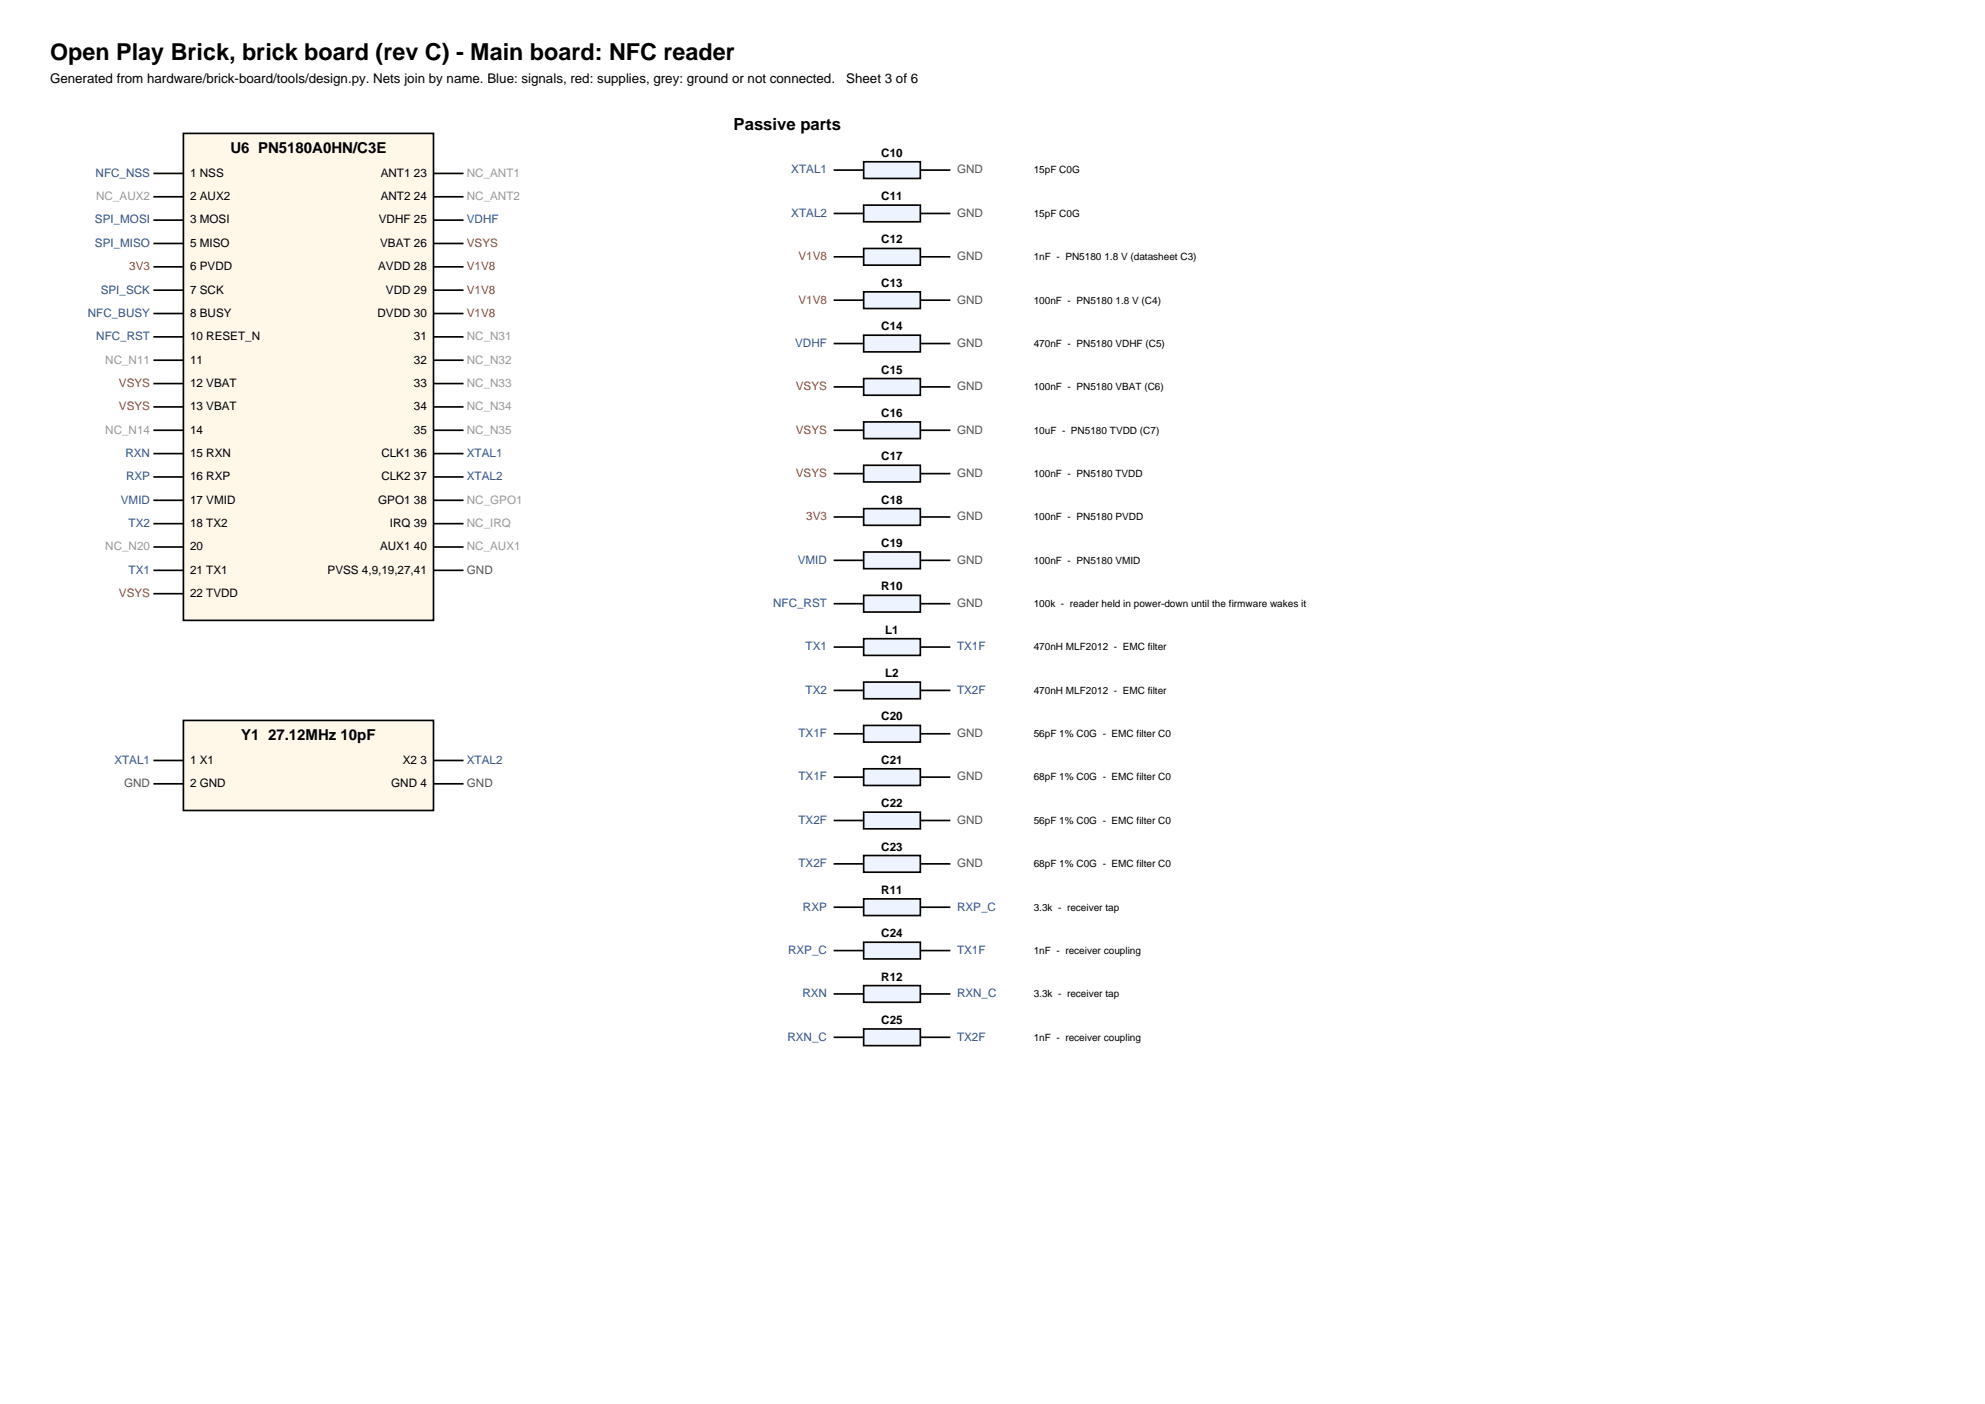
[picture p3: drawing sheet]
<svg xmlns="http://www.w3.org/2000/svg" width="420mm" height="297mm" viewBox="0 0 420 297" stroke-linecap="round" stroke-linejoin="round" font-family="sans-serif">
<defs><g id="words">
<text font-size="4.9" x="10.6" y="12.7">Open Play Brick, brick board (rev C) - Main board: NFC reader</text>
<text font-size="3.5" x="155.2" y="27.5">Passive parts</text>
<g font-size="3.2">
<text x="48.8" y="32.5">U6 PN5180A0HN/C3E</text>
<text x="51.1" y="156.6">Y1 27.12MHz 10pF</text>
</g>
<g font-size="2.8">
<text x="10.6" y="17.6">Generated from hardware/brick-board/tools/design.py. Nets join by name. Blue: signals, red: supplies, grey: ground or not connected.</text>
<text x="179.1" y="17.6">Sheet 3 of 6</text>
</g>
<g font-size="2.5">
<text x="186.5" y="33.2">C10</text>
<text x="40.2" y="37.4">1 NSS</text>
<text x="80.6" y="37.4">ANT1 23</text>
<text x="40.2" y="42.3">2 AUX2</text>
<text x="40.2" y="47.3">3 MOSI</text>
<text x="80.2" y="47.3">VDHF 25</text>
<text x="80.6" y="42.3">ANT2 24</text>
<text x="186.5" y="42.3">C11</text>
<text x="40.2" y="52.2">5 MISO</text>
<text x="80.4" y="52.2">VBAT 26</text>
<text x="186.5" y="51.5">C12</text>
<text x="40.2" y="57.2">6 PVDD</text>
<text x="80" y="57.2">AVDD 28</text>
<text x="40.2" y="62.1">7 SCK</text>
<text x="81.7" y="62.1">VDD 29</text>
<text x="186.5" y="60.7">C13</text>
<text x="40.2" y="67">8 BUSY</text>
<text x="40.2" y="72">10 RESET_N</text>
<text x="79.9" y="67">DVDD 30</text>
<text x="87.6" y="72">31</text>
<text x="186.5" y="69.8">C14</text>
<text x="40.2" y="76.9">11</text>
<text x="87.6" y="76.9">32</text>
<text x="40.2" y="81.8">12 VBAT</text>
<text x="87.6" y="81.8">33</text>
<text x="186.5" y="79">C15</text>
<text x="40.2" y="86.8">13 VBAT</text>
<text x="87.6" y="86.8">34</text>
<text x="186.5" y="88.2">C16</text>
<text x="40.2" y="91.7">14</text>
<text x="87.6" y="91.7">35</text>
<text x="40.2" y="96.7">15 RXN</text>
<text x="40.2" y="101.6">16 RXP</text>
<text x="80.7" y="96.7">CLK1 36</text>
<text x="80.7" y="101.6">CLK2 37</text>
<text x="186.5" y="97.4">C17</text>
<text x="40.2" y="106.5">17 VMID</text>
<text x="80" y="106.5">GPO1 38</text>
<text x="186.5" y="106.5">C18</text>
<text x="40.2" y="111.5">18 TX2</text>
<text x="82.5" y="111.5">IRQ 39</text>
<text x="40.2" y="116.4">20</text>
<text x="80.4" y="116.4">AUX1 40</text>
<text x="186.5" y="115.7">C19</text>
<text x="40.2" y="121.4">21 TX1</text>
<text x="69.3" y="121.4">PVSS 4,9,19,27,41</text>
<text x="186.5" y="124.9">R10</text>
<text x="40.2" y="126.3">22 TVDD</text>
<text x="187.3" y="134.1">L1</text>
<text x="187.3" y="143.2">L2</text>
<text x="186.5" y="152.4">C20</text>
<text x="40.2" y="161.6">1 X1</text>
<text x="85.2" y="161.6">X2 3</text>
<text x="186.5" y="161.6">C21</text>
<text x="40.2" y="166.5">2 GND</text>
<text x="82.8" y="166.5">GND 4</text>
<text x="186.5" y="170.7">C22</text>
<text x="186.5" y="179.9">C23</text>
<text x="186.5" y="189.1">R11</text>
<text x="186.5" y="198.3">C24</text>
<text x="186.5" y="207.4">R12</text>
<text x="186.5" y="216.6">C25</text>
</g>
<g font-size="2.5" fill="#1f4e9a">
<text x="20.2" y="37.4">NFC_NSS</text>
<text x="167.4" y="36.7">XTAL1</text>
<text x="20.1" y="47.3">SPI_MOSI</text>
<text x="98.8" y="47.3">VDHF</text>
<text x="167.4" y="45.9">XTAL2</text>
<text x="20.1" y="52.2">SPI_MISO</text>
<text x="21.3" y="62.1">SPI_SCK</text>
<text x="18.6" y="67">NFC_BUSY</text>
<text x="20.4" y="72">NFC_RST</text>
<text x="168.3" y="73.4">VDHF</text>
<text x="26.5" y="96.7">RXN</text>
<text x="26.7" y="101.6">RXP</text>
<text x="98.8" y="96.7">XTAL1</text>
<text x="98.8" y="101.6">XTAL2</text>
<text x="25.6" y="106.5">VMID</text>
<text x="27.2" y="111.5">TX2</text>
<text x="168.8" y="119.2">VMID</text>
<text x="27.2" y="121.4">TX1</text>
<text x="163.6" y="128.4">NFC_RST</text>
<text x="170.4" y="137.6">TX1</text>
<text x="202.5" y="137.6">TX1F</text>
<text x="170.4" y="146.8">TX2</text>
<text x="202.5" y="146.8">TX2F</text>
<text x="168.9" y="155.9">TX1F</text>
<text x="24.2" y="161.6">XTAL1</text>
<text x="98.8" y="161.6">XTAL2</text>
<text x="168.9" y="165.1">TX1F</text>
<text x="168.9" y="174.3">TX2F</text>
<text x="168.9" y="183.4">TX2F</text>
<text x="169.9" y="192.6">RXP</text>
<text x="202.5" y="192.6">RXP_C</text>
<text x="166.7" y="201.8">RXP_C</text>
<text x="202.5" y="201.8">TX1F</text>
<text x="169.8" y="211">RXN</text>
<text x="202.5" y="211">RXN_C</text>
<text x="166.6" y="220.1">RXN_C</text>
<text x="202.5" y="220.1">TX2F</text>
</g>
<g font-size="2.5" fill="#999">
<text x="98.8" y="37.4">NC_ANT1</text>
<text x="20.4" y="42.3">NC_AUX2</text>
<text x="98.8" y="42.3">NC_ANT2</text>
<text x="98.8" y="72">NC_N31</text>
<text x="22.3" y="76.9">NC_N11</text>
<text x="98.8" y="76.9">NC_N32</text>
<text x="98.8" y="81.8">NC_N33</text>
<text x="98.8" y="86.8">NC_N34</text>
<text x="22.3" y="91.7">NC_N14</text>
<text x="98.8" y="91.7">NC_N35</text>
<text x="98.8" y="106.5">NC_GPO1</text>
<text x="98.8" y="111.5">NC_IRQ</text>
<text x="22.3" y="116.4">NC_N20</text>
<text x="98.8" y="116.4">NC_AUX1</text>
</g>
<g font-size="2.5" fill="#555">
<text x="202.5" y="36.7">GND</text>
<text x="202.5" y="45.9">GND</text>
<text x="202.5" y="55">GND</text>
<text x="202.5" y="64.2">GND</text>
<text x="202.5" y="73.4">GND</text>
<text x="202.5" y="82.5">GND</text>
<text x="202.5" y="91.7">GND</text>
<text x="202.5" y="100.9">GND</text>
<text x="202.5" y="110.1">GND</text>
<text x="202.5" y="119.2">GND</text>
<text x="98.8" y="121.4">GND</text>
<text x="202.5" y="128.4">GND</text>
<text x="202.5" y="155.9">GND</text>
<text x="26.3" y="166.5">GND</text>
<text x="98.8" y="166.5">GND</text>
<text x="202.5" y="165.1">GND</text>
<text x="202.5" y="174.3">GND</text>
<text x="202.5" y="183.4">GND</text>
</g>
<g font-size="2.5" fill="#b03020">
<text x="98.8" y="52.2">VSYS</text>
<text x="27.4" y="57.2">3V3</text>
<text x="98.8" y="57.2">V1V8</text>
<text x="168.9" y="55">V1V8</text>
<text x="98.8" y="62.1">V1V8</text>
<text x="168.9" y="64.2">V1V8</text>
<text x="98.8" y="67">V1V8</text>
<text x="25.2" y="81.8">VSYS</text>
<text x="168.4" y="82.5">VSYS</text>
<text x="25.2" y="86.8">VSYS</text>
<text x="168.4" y="91.7">VSYS</text>
<text x="168.4" y="100.9">VSYS</text>
<text x="170.6" y="110.1">3V3</text>
<text x="25.2" y="126.3">VSYS</text>
</g>
<g font-size="2.1">
<text x="218.7" y="36.7">15pF C0G</text>
<text x="218.7" y="45.9">15pF C0G</text>
<text x="218.7" y="55">1nF - PN5180 1.8 V (datasheet C3)</text>
<text x="218.7" y="64.2">100nF - PN5180 1.8 V (C4)</text>
<text x="218.7" y="73.4">470nF - PN5180 VDHF (C5)</text>
<text x="218.7" y="82.5">100nF - PN5180 VBAT (C6)</text>
<text x="218.7" y="91.7">10uF - PN5180 TVDD (C7)</text>
<text x="218.7" y="100.9">100nF - PN5180 TVDD</text>
<text x="218.7" y="110.1">100nF - PN5180 PVDD</text>
<text x="218.7" y="119.2">100nF - PN5180 VMID</text>
<text x="218.7" y="128.4">100k - reader held in power-down until the firmware wakes it</text>
<text x="218.7" y="137.6">470nH MLF2012 - EMC filter</text>
<text x="218.7" y="146.8">470nH MLF2012 - EMC filter</text>
<text x="218.7" y="155.9">56pF 1% C0G - EMC filter C0</text>
<text x="218.7" y="165.1">68pF 1% C0G - EMC filter C0</text>
<text x="218.7" y="174.3">56pF 1% C0G - EMC filter C0</text>
<text x="218.7" y="183.4">68pF 1% C0G - EMC filter C0</text>
<text x="218.7" y="192.6">3.3k - receiver tap</text>
<text x="218.7" y="201.8">1nF - receiver coupling</text>
<text x="218.7" y="211">3.3k - receiver tap</text>
<text x="218.7" y="220.1">1nF - receiver coupling</text>
</g>
</g></defs>
<path d="M38.8 28.2h52.9v103h-52.9z" fill-rule="evenodd" fill="#fff8e8" stroke="#000" stroke-width=".35"/>
<g fill="none" stroke="#000" stroke-width=".35">
<path d="M32.5 36.7h6.3M91.7 36.7h6.4M32.5 41.6h6.3M32.5 46.6h6.3M32.5 51.5h6.3M32.5 56.4h6.3M91.7 41.6h6.4M91.7 46.6h6.4M91.7 51.5h6.4M91.7 56.4h6.4M32.5 61.4h6.3M32.5 66.3h6.3"/>
<path d="M32.5 71.3h6.3M32.5 76.2h6.3M91.7 61.4h6.4M91.7 66.3h6.4M91.7 71.3h6.4M91.7 76.2h6.4M32.5 81.1h6.3M32.5 86.1h6.3M32.5 91h6.3M32.5 96h6.3M91.7 81.1h6.4M91.7 86.1h6.4"/>
<path d="M91.7 91h6.4M91.7 96h6.4M32.5 100.9h6.3M32.5 105.8h6.3M32.5 110.8h6.3M32.5 115.7h6.3M91.7 100.9h6.4M91.7 105.8h6.4M91.7 110.8h6.4M91.7 115.7h6.4M32.5 120.6h6.3M32.5 125.6h6.3"/>
<path d="M91.7 120.6h6.4"/>
</g>
<path d="M38.8 152.4h52.9v19h-52.9z" fill-rule="evenodd" fill="#fff8e8" stroke="#000" stroke-width=".35"/>
<path d="M176.4 36h6.3M32.5 160.9h6.3M32.5 165.8h6.3M91.7 160.9h6.4M91.7 165.8h6.4" fill="none" stroke="#000" stroke-width=".35"/>
<path d="M182.7 34.2h12v3.5h-12z" fill-rule="evenodd" fill="#eef4ff" stroke="#000" stroke-width=".35"/>
<path d="M194.7 36h6.4M176.4 45.2h6.3" fill="none" stroke="#000" stroke-width=".35"/>
<path d="M182.7 43.4h12v3.5h-12z" fill-rule="evenodd" fill="#eef4ff" stroke="#000" stroke-width=".35"/>
<path d="M176.4 54.3h6.3M194.7 45.2h6.4" fill="none" stroke="#000" stroke-width=".35"/>
<path d="M182.7 52.6h12v3.5h-12z" fill-rule="evenodd" fill="#eef4ff" stroke="#000" stroke-width=".35"/>
<path d="M194.7 54.3h6.4M176.4 63.5h6.3" fill="none" stroke="#000" stroke-width=".35"/>
<path d="M182.7 61.7h12v3.6h-12z" fill-rule="evenodd" fill="#eef4ff" stroke="#000" stroke-width=".35"/>
<path d="M176.4 72.7h6.3M194.7 63.5h6.4" fill="none" stroke="#000" stroke-width=".35"/>
<path d="M182.7 70.9h12v3.5h-12z" fill-rule="evenodd" fill="#eef4ff" stroke="#000" stroke-width=".35"/>
<path d="M194.7 72.7h6.4M176.4 81.8h6.3" fill="none" stroke="#000" stroke-width=".35"/>
<path d="M182.7 80.1h12v3.5h-12z" fill-rule="evenodd" fill="#eef4ff" stroke="#000" stroke-width=".35"/>
<path d="M176.4 91h6.3M194.7 81.8h6.4" fill="none" stroke="#000" stroke-width=".35"/>
<path d="M182.7 89.3h12v3.5h-12z" fill-rule="evenodd" fill="#eef4ff" stroke="#000" stroke-width=".35"/>
<path d="M194.7 91h6.4M176.4 100.2h6.3" fill="none" stroke="#000" stroke-width=".35"/>
<path d="M182.7 98.4h12v3.6h-12z" fill-rule="evenodd" fill="#eef4ff" stroke="#000" stroke-width=".35"/>
<path d="M176.4 109.4h6.3M194.7 100.2h6.4" fill="none" stroke="#000" stroke-width=".35"/>
<path d="M182.7 107.6h12v3.5h-12z" fill-rule="evenodd" fill="#eef4ff" stroke="#000" stroke-width=".35"/>
<path d="M176.4 118.5h6.3M194.7 109.4h6.4" fill="none" stroke="#000" stroke-width=".35"/>
<path d="M182.7 116.8h12v3.5h-12z" fill-rule="evenodd" fill="#eef4ff" stroke="#000" stroke-width=".35"/>
<path d="M194.7 118.5h6.4M176.4 127.7h6.3" fill="none" stroke="#000" stroke-width=".35"/>
<path d="M182.7 125.9h12v3.6h-12z" fill-rule="evenodd" fill="#eef4ff" stroke="#000" stroke-width=".35"/>
<path d="M176.4 136.9h6.3M194.7 127.7h6.4" fill="none" stroke="#000" stroke-width=".35"/>
<path d="M182.7 135.1h12v3.5h-12z" fill-rule="evenodd" fill="#eef4ff" stroke="#000" stroke-width=".35"/>
<path d="M194.7 136.9h6.4M176.4 146h6.3" fill="none" stroke="#000" stroke-width=".35"/>
<path d="M182.7 144.3h12v3.5h-12z" fill-rule="evenodd" fill="#eef4ff" stroke="#000" stroke-width=".35"/>
<path d="M176.4 155.2h6.3M194.7 146h6.4" fill="none" stroke="#000" stroke-width=".35"/>
<path d="M182.7 153.5h12v3.5h-12z" fill-rule="evenodd" fill="#eef4ff" stroke="#000" stroke-width=".35"/>
<path d="M194.7 155.2h6.4M176.4 164.4h6.3" fill="none" stroke="#000" stroke-width=".35"/>
<path d="M182.7 162.6h12v3.6h-12z" fill-rule="evenodd" fill="#eef4ff" stroke="#000" stroke-width=".35"/>
<path d="M176.4 173.6h6.3M194.7 164.4h6.4" fill="none" stroke="#000" stroke-width=".35"/>
<path d="M182.7 171.8h12v3.5h-12z" fill-rule="evenodd" fill="#eef4ff" stroke="#000" stroke-width=".35"/>
<path d="M194.7 173.6h6.4M176.4 182.7h6.3" fill="none" stroke="#000" stroke-width=".35"/>
<path d="M182.7 181h12v3.5h-12z" fill-rule="evenodd" fill="#eef4ff" stroke="#000" stroke-width=".35"/>
<path d="M176.4 191.9h6.3M194.7 182.7h6.4" fill="none" stroke="#000" stroke-width=".35"/>
<path d="M182.7 190.1h12v3.6h-12z" fill-rule="evenodd" fill="#eef4ff" stroke="#000" stroke-width=".35"/>
<path d="M194.7 191.9h6.4M176.4 201.1h6.3" fill="none" stroke="#000" stroke-width=".35"/>
<path d="M182.7 199.3h12v3.5h-12z" fill-rule="evenodd" fill="#eef4ff" stroke="#000" stroke-width=".35"/>
<path d="M176.4 210.3h6.3M194.7 201.1h6.4" fill="none" stroke="#000" stroke-width=".35"/>
<path d="M182.7 208.5h12v3.5h-12z" fill-rule="evenodd" fill="#eef4ff" stroke="#000" stroke-width=".35"/>
<path d="M176.4 219.4h6.3M194.7 210.3h6.4" fill="none" stroke="#000" stroke-width=".35"/>
<path d="M182.7 217.7h12v3.5h-12z" fill-rule="evenodd" fill="#eef4ff" stroke="#000" stroke-width=".35"/>
<path d="M194.7 219.4h6.4" fill="none" stroke="#000" stroke-width=".35"/>
<use href="#words"/>
</svg>
